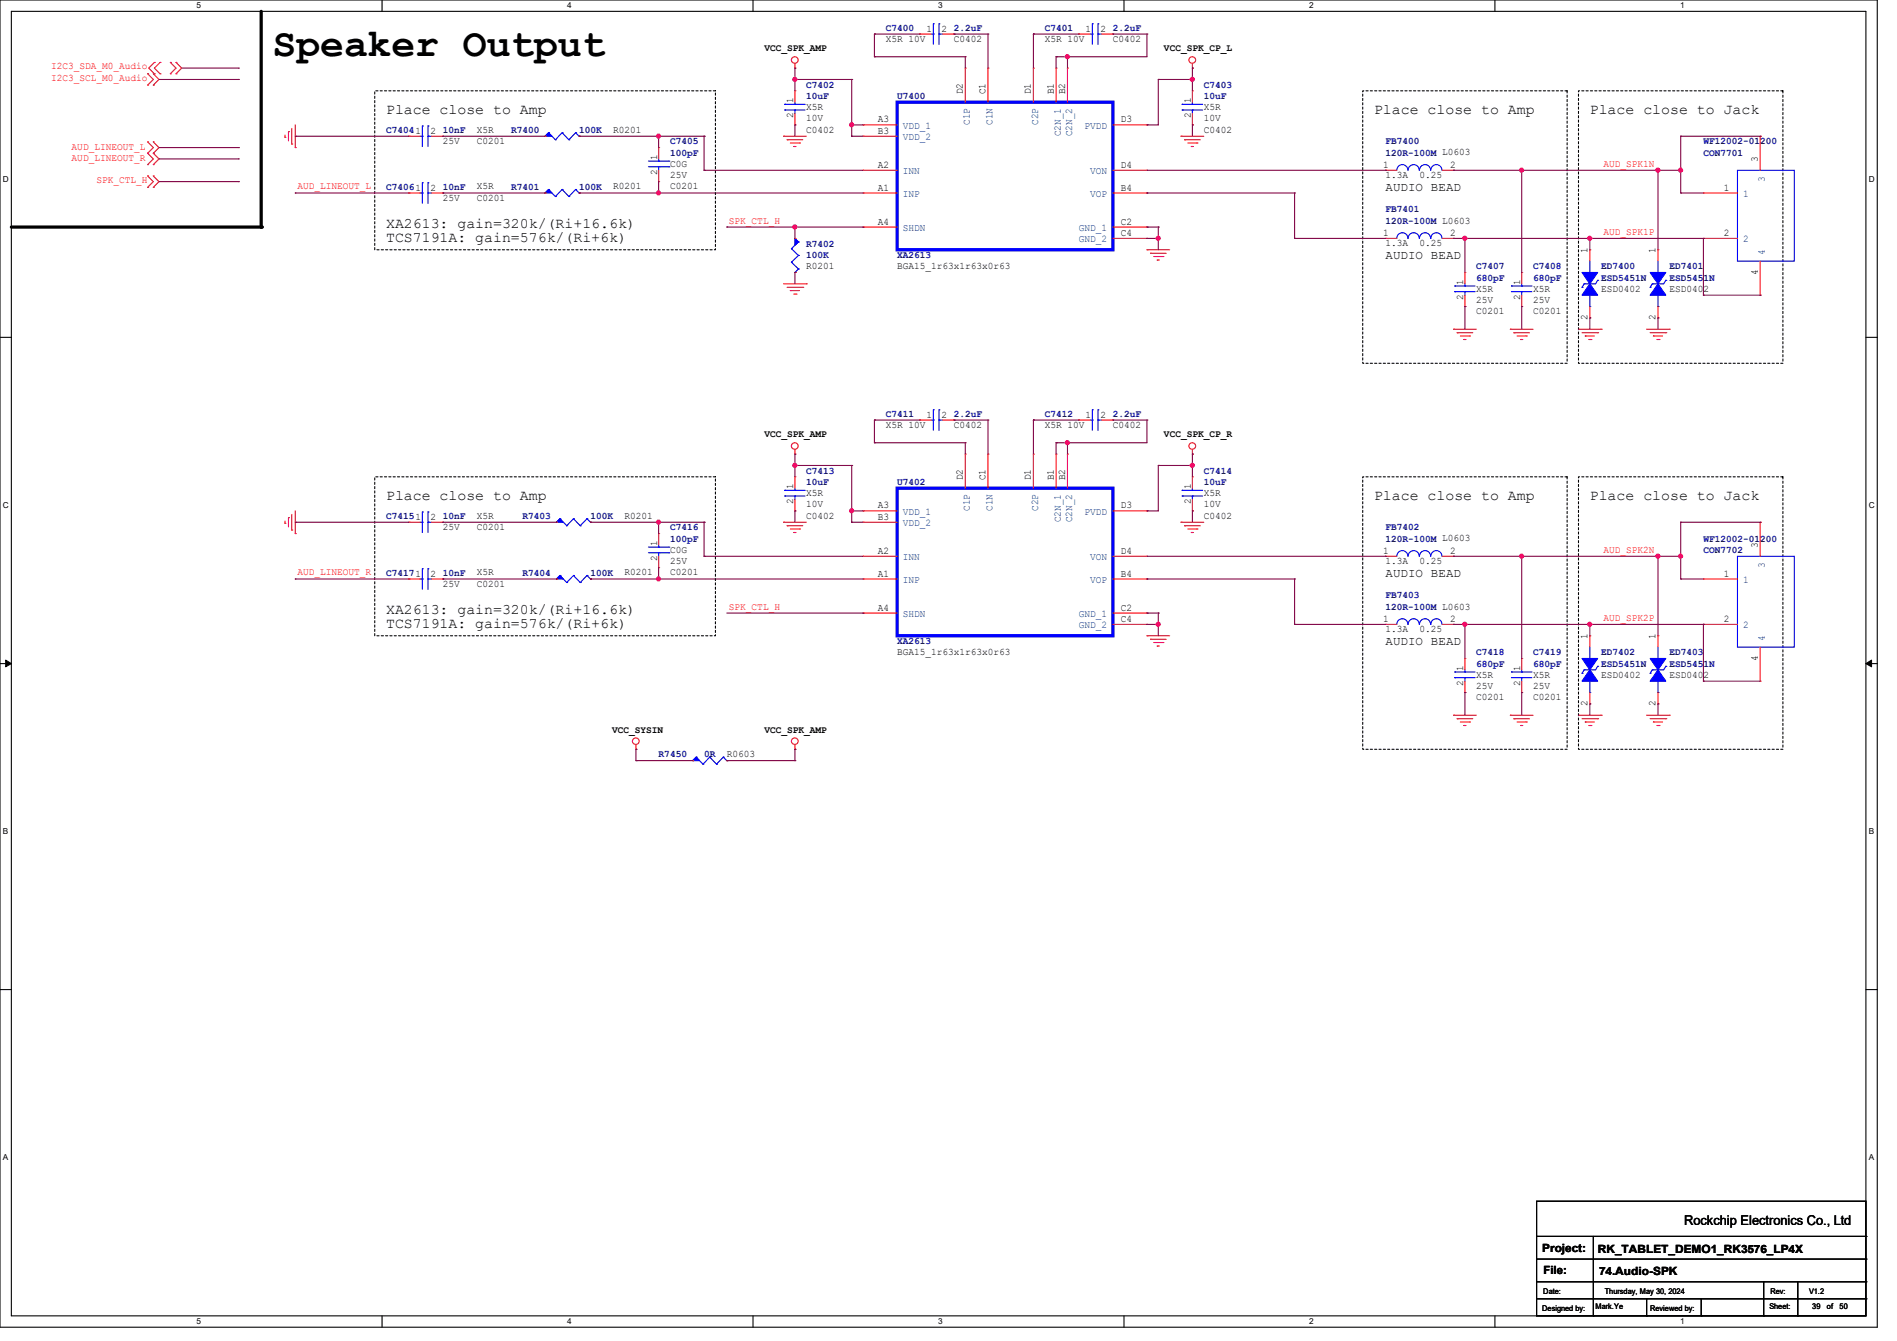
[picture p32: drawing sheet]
<svg xmlns="http://www.w3.org/2000/svg" width="297mm" height="210mm" viewBox="0 0 297 210" stroke-linecap="round" stroke-linejoin="round" font-family="sans-serif">
<defs><g id="words">
<text font-size="6.2" x="42.7" y="8.8">Speaker Output</text>
<g font-size="2.3">
<text x="60.5" y="17.9">Place close to Amp</text>
<text x="215.1" y="17.9">Place close to Amp</text>
<text x="248.9" y="17.9">Place close to Jack</text>
<text x="60.5" y="35.6">XA2613: gain=320k/(Ri+16.6k)</text>
<text x="60.5" y="37.9">TCS7191A: gain=576k/(Ri+6k)</text>
<text x="60.5" y="78.3">Place close to Amp</text>
<text x="215.1" y="78.3">Place close to Amp</text>
<text x="248.9" y="78.3">Place close to Jack</text>
<text x="60.5" y="96.1">XA2613: gain=320k/(Ri+16.6k)</text>
<text x="60.5" y="98.4">TCS7191A: gain=576k/(Ri+6k)</text>
</g>
<text font-size="2.1" x="263.7" y="191.9">Rockchip Electronics Co., Ltd</text>
<g font-size="1.9">
<text x="216.9" y="30">AUDIO BEAD</text>
<text x="216.9" y="40.6">AUDIO BEAD</text>
<text x="216.9" y="90.4">AUDIO BEAD</text>
<text x="216.9" y="101.1">AUDIO BEAD</text>
</g>
<g font-size="1.8">
<text x="241.5" y="196">Project:</text>
<text x="250.2" y="196.2">RK_TABLET_DEMO1_RK3576_LP4X</text>
<text x="241.6" y="199.6">File:</text>
<text x="250.4" y="199.7">74.Audio-SPK</text>
</g>
<g font-size="1.6" fill="#000080">
<text x="138.7" y="4.8">C7400</text>
<text x="149.3" y="4.8">2.2uF</text>
<text x="163.6" y="4.8">C7401</text>
<text x="174.2" y="4.8">2.2uF</text>
<text x="126.2" y="13.7">C7402</text>
<text x="126.2" y="15.5">10uF</text>
<text x="140.5" y="15.5">U7400</text>
<text x="188.5" y="13.7">C7403</text>
<text x="188.5" y="15.5">10uF</text>
<text x="60.5" y="20.8">C74041</text>
<text x="69.3" y="20.8">10nF</text>
<text x="80" y="20.8">R7400</text>
<text x="90.7" y="20.8">100K</text>
<text x="104.9" y="22.6">C7405</text>
<text x="216.9" y="22.6">FB7400</text>
<text x="266.7" y="22.6">WF12002-01200</text>
<text x="60.5" y="29.7">C74061</text>
<text x="69.3" y="29.7">10nF</text>
<text x="80" y="29.7">R7401</text>
<text x="90.7" y="29.7">100K</text>
<text x="104.9" y="24.4">100pF</text>
<text x="216.9" y="24.4">120R-100M L0603</text>
<text x="266.7" y="24.4">CON7701</text>
<text x="216.9" y="33.3">FB7401</text>
<text x="216.9" y="35.1">120R-100M L0603</text>
<text x="126.2" y="38.6">R7402</text>
<text x="126.2" y="40.4">100K</text>
<text x="140.5" y="40.4">XA2613</text>
<text x="231.1" y="42.2">C7407</text>
<text x="231.1" y="43.9">680pF</text>
<text x="240" y="42.2">C7408</text>
<text x="240" y="43.9">680pF</text>
<text x="250.7" y="42.2">ED7400</text>
<text x="250.7" y="43.9">ESD5451N</text>
<text x="261.4" y="42.2">ED7401</text>
<text x="261.4" y="43.9">ESD5451N</text>
<text x="138.7" y="65.3">C7411</text>
<text x="149.3" y="65.3">2.2uF</text>
<text x="163.6" y="65.3">C7412</text>
<text x="174.2" y="65.3">2.2uF</text>
<text x="126.2" y="74.2">C7413</text>
<text x="126.2" y="75.9">10uF</text>
<text x="140.5" y="75.9">U7402</text>
<text x="188.5" y="74.2">C7414</text>
<text x="188.5" y="75.9">10uF</text>
<text x="60.5" y="81.3">C74151</text>
<text x="69.3" y="81.3">10nF</text>
<text x="81.8" y="81.3">R7403</text>
<text x="92.5" y="81.3">100K</text>
<text x="104.9" y="83.1">C7416</text>
<text x="216.9" y="83.1">FB7402</text>
<text x="104.9" y="84.8">100pF</text>
<text x="216.9" y="84.8">120R-100M L0603</text>
<text x="266.7" y="86.6">CON7702</text>
<text x="266.7" y="84.8">WF12002-01200</text>
<text x="60.5" y="90.2">C74171</text>
<text x="69.3" y="90.2">10nF</text>
<text x="81.8" y="90.2">R7404</text>
<text x="92.5" y="90.2">100K</text>
<text x="216.9" y="93.7">FB7403</text>
<text x="216.9" y="95.5">120R-100M L0603</text>
<text x="140.5" y="100.8">XA2613</text>
<text x="231.1" y="102.6">C7418</text>
<text x="231.1" y="104.4">680pF</text>
<text x="240" y="102.6">C7419</text>
<text x="240" y="104.4">680pF</text>
<text x="250.7" y="102.6">ED7402</text>
<text x="250.7" y="104.4">ESD5451N</text>
<text x="261.4" y="102.6">ED7403</text>
<text x="261.4" y="104.4">ESD5451N</text>
<text x="103.1" y="118.6">R7450</text>
<text x="110.2" y="118.6">0R</text>
</g>
<g font-size="1.6">
<text x="145.1" y="5">1</text>
<text x="147.4" y="5">2</text>
<text x="170" y="5">1</text>
<text x="172.3" y="5">2</text>
<text x="119.7" y="8">VCC_SPK_AMP</text>
<text x="138.7" y="6.6">X5R 10V</text>
<text x="149.4" y="6.6">C0402</text>
<text x="163.6" y="6.6">X5R 10V</text>
<text x="174.2" y="6.6">C0402</text>
<text x="182.2" y="8">VCC_SPK_CP_L</text>
<text x="124.2" y="16.2" transform="rotate(-90 124.2 16.2)">1</text>
<text x="126.2" y="17.2">X5R</text>
<text x="150.8" y="14.8" transform="rotate(-90 150.8 14.8)">D2</text>
<text x="154.3" y="14.8" transform="rotate(-90 154.3 14.8)">C1</text>
<text x="161.4" y="14.8" transform="rotate(-90 161.4 14.8)">D1</text>
<text x="165" y="14.8" transform="rotate(-90 165 14.8)">B1</text>
<text x="166.8" y="14.8" transform="rotate(-90 166.8 14.8)">B2</text>
<text x="186.4" y="16.2" transform="rotate(-90 186.4 16.2)">1</text>
<text x="188.5" y="17.2">X5R</text>
<text x="67.4" y="21">2</text>
<text x="69.3" y="22.6">25V</text>
<text x="74.7" y="22.6">C0201</text>
<text x="74.7" y="20.8">X5R</text>
<text x="96" y="20.8">R0201</text>
<text x="124.2" y="18.5" transform="rotate(-90 124.2 18.5)">2</text>
<text x="126.2" y="20.8">C0402</text>
<text x="126.2" y="19">10V</text>
<text x="137.5" y="19.2">A3</text>
<text x="137.5" y="21">B3</text>
<text x="175.5" y="19.2">D3</text>
<text x="186.4" y="18.5" transform="rotate(-90 186.4 18.5)">2</text>
<text x="188.5" y="20.8">C0402</text>
<text x="188.5" y="19">10V</text>
<text x="67.4" y="29.8">2</text>
<text x="74.7" y="29.7">X5R</text>
<text x="96" y="29.7">R0201</text>
<text x="102.9" y="27.4" transform="rotate(-90 102.9 27.4)">2</text>
<text x="102.9" y="25.1" transform="rotate(-90 102.9 25.1)">1</text>
<text x="104.9" y="29.7">C0201</text>
<text x="104.9" y="26.1">C0G</text>
<text x="104.9" y="27.9">25V</text>
<text x="137.5" y="29.8">A1</text>
<text x="137.5" y="26.3">A2</text>
<text x="175.5" y="29.8">B4</text>
<text x="175.5" y="26.3">D4</text>
<text x="216.6" y="26.3">1</text>
<text x="216.9" y="27.9">1.3A</text>
<text x="222.2" y="27.9">0.25</text>
<text x="227" y="26.3">2</text>
<text x="269.9" y="29.8">1</text>
<text x="275.2" y="25.4" transform="rotate(-90 275.2 25.4)">3</text>
<text x="69.3" y="31.5">25V</text>
<text x="74.7" y="31.5">C0201</text>
<text x="137.5" y="35.2">A4</text>
<text x="175.5" y="35.2">C2</text>
<text x="175.5" y="37">C4</text>
<text x="216.6" y="37">1</text>
<text x="216.9" y="38.6">1.3A</text>
<text x="222.2" y="38.6">0.25</text>
<text x="227" y="37">2</text>
<text x="248.5" y="39.7" transform="rotate(-90 248.5 39.7)">1</text>
<text x="259.2" y="39.7" transform="rotate(-90 259.2 39.7)">1</text>
<text x="269.9" y="37">2</text>
<text x="126.2" y="42.1">R0201</text>
<text x="140.5" y="42.1">BGA15_1r63x1r63x0r63</text>
<text x="229.1" y="46.9" transform="rotate(-90 229.1 46.9)">2</text>
<text x="229.1" y="44.6" transform="rotate(-90 229.1 44.6)">1</text>
<text x="231.1" y="45.7">X5R</text>
<text x="231.1" y="47.5">25V</text>
<text x="238" y="46.9" transform="rotate(-90 238 46.9)">2</text>
<text x="238" y="44.6" transform="rotate(-90 238 44.6)">1</text>
<text x="240" y="45.7">X5R</text>
<text x="240" y="47.5">25V</text>
<text x="250.7" y="45.7">ESD0402</text>
<text x="261.4" y="45.7">ESD0402</text>
<text x="275.2" y="43" transform="rotate(-90 275.2 43)">4</text>
<text x="231.1" y="49.2">C0201</text>
<text x="240" y="49.2">C0201</text>
<text x="248.5" y="50.1" transform="rotate(-90 248.5 50.1)">2</text>
<text x="259.2" y="50.1" transform="rotate(-90 259.2 50.1)">2</text>
<text x="145.1" y="65.4">1</text>
<text x="147.4" y="65.4">2</text>
<text x="170" y="65.4">1</text>
<text x="172.3" y="65.4">2</text>
<text x="119.7" y="68.5">VCC_SPK_AMP</text>
<text x="138.7" y="67">X5R 10V</text>
<text x="149.4" y="67">C0402</text>
<text x="163.6" y="67">X5R 10V</text>
<text x="174.2" y="67">C0402</text>
<text x="182.2" y="68.5">VCC_SPK_CP_R</text>
<text x="124.2" y="76.6" transform="rotate(-90 124.2 76.6)">1</text>
<text x="126.2" y="77.7">X5R</text>
<text x="150.8" y="75.2" transform="rotate(-90 150.8 75.2)">D2</text>
<text x="154.3" y="75.2" transform="rotate(-90 154.3 75.2)">C1</text>
<text x="161.4" y="75.2" transform="rotate(-90 161.4 75.2)">D1</text>
<text x="165" y="75.2" transform="rotate(-90 165 75.2)">B1</text>
<text x="166.8" y="75.2" transform="rotate(-90 166.8 75.2)">B2</text>
<text x="186.4" y="76.6" transform="rotate(-90 186.4 76.6)">1</text>
<text x="188.5" y="77.7">X5R</text>
<text x="67.4" y="81.4">2</text>
<text x="69.3" y="83">25V</text>
<text x="74.7" y="83">C0201</text>
<text x="74.7" y="81.2">X5R</text>
<text x="97.8" y="81.2">R0201</text>
<text x="124.2" y="79" transform="rotate(-90 124.2 79)">2</text>
<text x="126.2" y="81.2">C0402</text>
<text x="126.2" y="79.5">10V</text>
<text x="137.5" y="79.6">A3</text>
<text x="137.5" y="81.4">B3</text>
<text x="175.5" y="79.6">D3</text>
<text x="186.4" y="79" transform="rotate(-90 186.4 79)">2</text>
<text x="188.5" y="81.2">C0402</text>
<text x="188.5" y="79.5">10V</text>
<text x="102.9" y="87.8" transform="rotate(-90 102.9 87.8)">2</text>
<text x="102.9" y="85.5" transform="rotate(-90 102.9 85.5)">1</text>
<text x="104.9" y="86.6">C0G</text>
<text x="104.9" y="88.3">25V</text>
<text x="137.5" y="86.7">A2</text>
<text x="175.5" y="86.7">D4</text>
<text x="216.6" y="86.7">1</text>
<text x="216.9" y="88.3">1.3A</text>
<text x="222.2" y="88.3">0.25</text>
<text x="227" y="86.7">2</text>
<text x="275.2" y="85.9" transform="rotate(-90 275.2 85.9)">3</text>
<text x="67.4" y="90.3">2</text>
<text x="69.3" y="91.9">25V</text>
<text x="74.7" y="91.9">C0201</text>
<text x="74.7" y="90.1">X5R</text>
<text x="97.8" y="90.1">R0201</text>
<text x="104.9" y="90.1">C0201</text>
<text x="137.5" y="90.3">A1</text>
<text x="137.5" y="95.6">A4</text>
<text x="175.5" y="90.3">B4</text>
<text x="175.5" y="95.6">C2</text>
<text x="269.9" y="90.3">1</text>
<text x="175.5" y="97.4">C4</text>
<text x="216.6" y="97.4">1</text>
<text x="216.9" y="99">1.3A</text>
<text x="222.2" y="99">0.25</text>
<text x="227" y="97.4">2</text>
<text x="248.5" y="100.1" transform="rotate(-90 248.5 100.1)">1</text>
<text x="259.2" y="100.1" transform="rotate(-90 259.2 100.1)">1</text>
<text x="269.9" y="97.4">2</text>
<text x="140.5" y="102.6">BGA15_1r63x1r63x0r63</text>
<text x="229.1" y="107.4" transform="rotate(-90 229.1 107.4)">2</text>
<text x="229.1" y="105.1" transform="rotate(-90 229.1 105.1)">1</text>
<text x="231.1" y="106.1">X5R</text>
<text x="231.1" y="107.9">25V</text>
<text x="238" y="107.4" transform="rotate(-90 238 107.4)">2</text>
<text x="238" y="105.1" transform="rotate(-90 238 105.1)">1</text>
<text x="240" y="106.1">X5R</text>
<text x="240" y="107.9">25V</text>
<text x="250.7" y="106.1">ESD0402</text>
<text x="261.4" y="106.1">ESD0402</text>
<text x="275.2" y="103.5" transform="rotate(-90 275.2 103.5)">4</text>
<text x="231.1" y="109.7">C0201</text>
<text x="240" y="109.7">C0201</text>
<text x="248.5" y="110.6" transform="rotate(-90 248.5 110.6)">2</text>
<text x="259.2" y="110.6" transform="rotate(-90 259.2 110.6)">2</text>
<text x="95.8" y="114.7">VCC_SYSIN</text>
<text x="113.8" y="118.6">R0603</text>
<text x="119.7" y="114.7">VCC_SPK_AMP</text>
</g>
<g font-size="1.6" fill="#f00">
<text x="8" y="10.8">I2C3_SDA_M0_Audio</text>
<text x="8" y="12.6">I2C3_SCL_M0_Audio</text>
<text x="11.2" y="23.5">AUD_LINEOUT_L</text>
<text x="11.2" y="25.2">AUD_LINEOUT_R</text>
<text x="15.1" y="28.6">SPK_CTL_H</text>
<text x="46.6" y="29.7">AUD_LINEOUT_L</text>
<text x="251" y="26.1">AUD_SPK1N</text>
<text x="114.1" y="35">SPK_CTL_H</text>
<text x="251" y="36.8">AUD_SPK1P</text>
<text x="251" y="86.6">AUD_SPK2N</text>
<text x="46.6" y="90.1">AUD_LINEOUT_R</text>
<text x="114.1" y="95.5">SPK_CTL_H</text>
<text x="251" y="97.2">AUD_SPK2P</text>
</g>
<g font-size="1.6" fill="#004080">
<text x="141.4" y="20.2">VDD_1</text>
<text x="141.4" y="22">VDD_2</text>
<text x="151.9" y="19.6" transform="rotate(-90 151.9 19.6)">C1P</text>
<text x="155.4" y="19.6" transform="rotate(-90 155.4 19.6)">C1N</text>
<text x="162.5" y="19.6" transform="rotate(-90 162.5 19.6)">C2P</text>
<text x="166.1" y="21.3" transform="rotate(-90 166.1 21.3)">C2N_1</text>
<text x="167.9" y="21.3" transform="rotate(-90 167.9 21.3)">C2N_2</text>
<text x="169.8" y="20.2">PVDD</text>
<text x="141.4" y="27.3">INN</text>
<text x="170.7" y="27.3">VON</text>
<text x="276.3" y="28.4" transform="rotate(-90 276.3 28.4)">3</text>
<text x="141.4" y="30.9">INP</text>
<text x="170.7" y="30.9">VOP</text>
<text x="272.9" y="30.9">1</text>
<text x="141.4" y="36.2">SHDN</text>
<text x="168.9" y="36.2">GND_1</text>
<text x="168.9" y="38">GND_2</text>
<text x="272.9" y="38">2</text>
<text x="276.3" y="40" transform="rotate(-90 276.3 40)">4</text>
<text x="141.4" y="80.6">VDD_1</text>
<text x="141.4" y="82.4">VDD_2</text>
<text x="151.9" y="80" transform="rotate(-90 151.9 80)">C1P</text>
<text x="155.4" y="80" transform="rotate(-90 155.4 80)">C1N</text>
<text x="162.5" y="80" transform="rotate(-90 162.5 80)">C2P</text>
<text x="166.1" y="81.8" transform="rotate(-90 166.1 81.8)">C2N_1</text>
<text x="167.9" y="81.8" transform="rotate(-90 167.9 81.8)">C2N_2</text>
<text x="169.8" y="80.6">PVDD</text>
<text x="141.4" y="87.8">INN</text>
<text x="170.7" y="87.8">VON</text>
<text x="276.3" y="88.9" transform="rotate(-90 276.3 88.9)">3</text>
<text x="141.4" y="91.3">INP</text>
<text x="170.7" y="91.3">VOP</text>
<text x="272.9" y="91.3">1</text>
<text x="141.4" y="96.6">SHDN</text>
<text x="168.9" y="96.6">GND_1</text>
<text x="168.9" y="98.4">GND_2</text>
<text x="272.9" y="98.4">2</text>
<text x="276.3" y="100.5" transform="rotate(-90 276.3 100.5)">4</text>
</g>
<g font-size="1.3">
<text x="30.8" y="1.3">5</text>
<text x="88.8" y="1.3">4</text>
<text x="146.9" y="1.3">3</text>
<text x="205" y="1.3">2</text>
<text x="263.1" y="1.3">1</text>
<text x=".5" y="28.4">D</text>
<text x="292.6" y="28.4">D</text>
<text x=".5" y="79.5">C</text>
<text x="292.6" y="79.5">C</text>
<text x=".5" y="130.6">B</text>
<text x="292.6" y="130.6">B</text>
<text x=".5" y="181.7">A</text>
<text x="292.6" y="181.7">A</text>
<text x="30.8" y="207.4">5</text>
<text x="88.8" y="207.4">4</text>
<text x="146.9" y="207.4">3</text>
<text x="205" y="207.4">2</text>
<text x="263.1" y="207.4">1</text>
</g>
<g font-size="1.2">
<text x="241.6" y="202.6">Date:</text>
<text x="251.2" y="202.6">Thursday, May 30, 2024</text>
<text x="277.2" y="202.6">Rev:</text>
<text x="283.2" y="202.6">V1.2</text>
<text x="241.5" y="205.3">Designed by:</text>
<text x="249.8" y="205.1">Mark.Ye</text>
<text x="258.4" y="205.3">Reviewed by:</text>
<text x="277" y="205.1">Sheet:</text>
<text x="283.8" y="205.1">39</text>
<text x="286" y="205.1">of</text>
<text x="288" y="205.1">50</text>
</g>
</g></defs>
<path d="M0 0h293.9v207.9h-293.9zM1.8 1.8h290.3v204.3h-290.3z" fill="none" stroke="#000" stroke-width=".17"/>
<g fill="#fff">
<path d="M30.8 .2h.7v1.4h-.7z"/>
<path d="M30.8 206.2h.7v1.4h-.7z"/>
</g>
<path d="M59.8 0v1.8M59.8 206.1v1.8" fill="none" stroke="#000" stroke-width=".17"/>
<g fill="#fff">
<path d="M88.8 .2h.7v1.4h-.7z"/>
<path d="M88.8 206.2h.7v1.4h-.7z"/>
</g>
<path d="M117.9 0v1.8M117.9 206.1v1.8" fill="none" stroke="#000" stroke-width=".17"/>
<g fill="#fff">
<path d="M146.9 .2h.7v1.4h-.7z"/>
<path d="M146.9 206.2h.7v1.4h-.7z"/>
</g>
<path d="M176 0v1.8M176 206.1v1.8" fill="none" stroke="#000" stroke-width=".17"/>
<g fill="#fff">
<path d="M205 .2h.7v1.4h-.7z"/>
<path d="M205 206.2h.7v1.4h-.7z"/>
</g>
<path d="M234.1 0v1.8M234.1 206.1v1.8" fill="none" stroke="#000" stroke-width=".17"/>
<g fill="#fff">
<path d="M263.1 .2h.6v1.4h-.6z"/>
<path d="M263.1 206.2h.6v1.4h-.6z"/>
<path d="M.5 27.3h.9v1.4h-.9z"/>
<path d="M292.6 27.3h.9v1.4h-.9z"/>
<path d="M.5 78.4h.9v1.4h-.9z"/>
<path d="M292.6 78.4h.9v1.4h-.9z"/>
</g>
<path d="M0 52.8h1.8M292.1 52.8h1.8" fill="none" stroke="#000" stroke-width=".17"/>
<g fill="#fff">
<path d="M.5 129.5h.8v1.4h-.8z"/>
<path d="M292.6 129.5h.8v1.4h-.8z"/>
</g>
<path d="M0 103.9h1.8M292.1 103.9h1.8" fill="none" stroke="#000" stroke-width=".17"/>
<path d="M.9 103.4l.9 .5-.9 .5zM292.1 103.9l.9-.5v1z" fill="#000" stroke="#000" stroke-width=".16"/>
<g fill="#fff">
<path d="M.5 180.5h.8v1.4h-.8z"/>
<path d="M292.6 180.5h.8v1.4h-.8z"/>
</g>
<g fill="none" stroke="#000" stroke-width=".17">
<path d="M0 155h1.8M292.1 155h1.8M240.6 188.1h51.5v18h-51.5zM240.6 193.6h51.5M240.6 197.2h51.5M249.5 193.6v12.5M292.1 193.6h.1M292.1 197.2h.1M240.6 200.7h51.5M240.6 203.4h51.5M249.5 206.1h.1M257.8 206.1h.1"/>
<path d="M257.8 203.4v2.7M266.4 206.1h.1M266.4 203.4v2.7M276.1 206.1h.1M276.1 200.7v5.4M281.5 206.1h.1M281.5 200.7v5.4M292.1 200.7h.1M292.1 203.4h.1"/>
</g>
<path d="M40.9 1.8v33.8h-39.1" fill="none" stroke="#000" stroke-width=".51"/>
<circle cx="40.9" cy="35.6" r=".25" fill="#000"/>
<path d="M58.7 14.2h53.3v24.9h-53.3zM213.4 14.2h32v42.7h-32zM247.1 14.2h32v42.7h-32zM58.7 74.7h53.3v24.9h-53.3zM213.4 74.7h32v42.6h-32zM247.1 74.7h32v42.6h-32z" fill="none" stroke="#000" stroke-width=".17" stroke-dasharray=".3"/>
<g fill="none" stroke="#f00" stroke-width=".17">
<path d="M23.1 11.6h.1M23.1 13.3h.1M23.1 11.6l.9 .8-.9 .9M24 13.3h.1M24 11.6h.1M24 11.6l.9 .8-.9 .9M24.2 11.6h.1M24.2 9.8h.1M24.2 9.8l-.9 .9 .9 .9M25.1 11.6h.1M25.1 9.8h.1M25.1 9.8l-.9 .9 .9 .9"/>
<path d="M26.7 11.6h.1M26.7 9.8h.1M26.7 9.8l.9 .9-.9 .9M27.6 9.8h.1M27.6 11.6h.1M27.6 9.8l.8 .9-.8 .9M46.2 19.6v3.5M124.5 10.7h.1M124.5 14.2h.1M124.5 19.6h.1M124.5 9.9v.8M124.5 14.2v1.8"/>
<path d="M124.5 17.8v1.8M135.1 19.6h.1M135.1 19.6h5.4M144 5.3h.1M144 5.3h1.8M147.6 5.3h1.8M149.4 5.3h.1M151.1 10.7h.1M151.1 10.7v5.3M154.7 10.7h.1M154.7 10.7v5.3M161.8 10.7h.1"/>
<path d="M161.8 10.7v5.3M165.4 10.7h.1M165.4 10.7v5.3M167.1 10.7h.1M167.1 10.7v5.3M168.9 5.3h.1M168.9 5.3h1.8M172.5 5.3h1.7M174.2 5.3h.1M174.2 19.6h5.4M179.6 19.6h.1M186.7 10.7h.1"/>
<path d="M186.7 14.2h.1M186.7 19.6h.1M186.7 9.9v.8M186.7 14.2v1.8M186.7 17.8v1.8M23.1 24h.1M23.1 22.2h.1M23.1 25.8h.1M23.1 29.3h.1M23.1 27.6h.1M23.1 22.2l.9 .9-.9 .9M23.1 24l.9 .9-.9 .9"/>
<path d="M23.1 27.6l.9 .8-.9 .9M24 22.2h.1M24 24h.1M24 25.8h.1M24 27.6h.1M24 29.3h.1M24 22.2l.9 .9-.9 .9M24 24l.9 .9-.9 .9M24 27.6l.9 .8-.9 .9M44.6 21.5h.1M44.6 21.2v.3M45.2 20.6h.1"/>
<path d="M45.2 20.6v1.5M45.7 22.6h.1M45.7 20.1v2.5M46.2 23.1h.1M64 21.3h.1M64 30.2h.1M64 21.3h1.8M64 30.2h1.8M67.6 21.3h1.7M67.6 30.2h1.7M69.3 21.3h.1M69.3 30.2h.1"/>
<path d="M85.3 30.2h.1M85.3 21.3h.1M90.7 30.2h.1M90.7 21.3h.1M103.1 23.1h.1M103.1 28.4h.1M103.1 23.1v1.8M103.1 26.7v1.7M122.7 21.3h.1M122.7 21.3h3.5M123.2 21.9h.1M123.2 21.9h2.5"/>
<path d="M123.7 22.4h1.5M124.3 22.9h.1M124.3 22.9h.3M124.5 37.3h.1M125.2 22.4h.1M135.1 30.2h.1M135.1 26.7h.1M135.1 35.6h.1M135.1 21.3h.1M135.1 21.3h5.4M135.1 30.2h5.4M135.1 26.7h5.4"/>
<path d="M135.1 35.6h5.4M174.2 37.3h5.4M174.2 30.2h5.4M174.2 26.7h5.4M174.2 35.6h5.4M179.6 39.1h.1M179.6 30.2h.1M179.6 26.7h.1M179.6 35.6h.1M179.6 37.3h.1M179.6 39.1h3.5M180.1 39.7h.1"/>
<path d="M180.1 39.7h2.5M184.9 21.3h.1M184.9 21.3h3.6M185.5 21.9h.1M185.5 21.9h2.4M186 22.4h1.4M186.5 22.9h.1M186.5 22.9h.4M187.4 22.4h.1M216.9 37.3h.1M216.9 26.7h.1M216.9 37.3h1.8"/>
<path d="M216.9 26.7h1.8M225.8 37.3h1.8M225.8 26.7h1.8M227.6 37.3h.1M227.6 26.7h.1M248.9 39.1h.1M248.9 39.1v1.8M259.6 39.1h.1M259.6 39.1v1.8M266.7 30.2h.1M266.7 37.3h.1M266.7 37.3h5.3"/>
<path d="M266.7 30.2h5.3M275.6 21.3h.1M275.6 21.3v5.4M122.7 44.4h3.5M123.2 45h2.5M123.7 45.5h.1M123.7 45.5h1.5M124.3 46.1h.3M124.5 42.7h.1M124.6 46.1h.1M125.7 45h.1M126.2 44.4h.1"/>
<path d="M180.6 40.2h1.5M181.2 40.7h.1M181.2 40.7h.3M182.1 40.2h.1M227.6 51.6h.1M227.6 51.6h3.5M228.1 52.1h.1M228.1 52.1h2.5M228.6 52.6h1.5M229.2 53.2h.1M229.2 53.2h.3M229.4 42.7h.1"/>
<path d="M229.4 48h.1M229.4 42.7v1.7M229.4 46.2v1.8M230.1 52.6h.1M236.5 51.6h.1M236.5 51.6h3.5M237 52.1h.1M237 52.1h2.5M237.5 52.6h1.5M238.1 53.2h.1M238.1 53.2h.3M238.3 42.7h.1"/>
<path d="M238.3 48h.1M238.3 42.7v1.7M238.3 46.2v1.8M239 52.6h.1M247.1 51.6h3.6M247.7 52.1h2.4M248.2 52.6h.1M248.2 52.6h1.4M248.8 53.2h.3M248.9 49.8h.1M248.9 48v1.8M249.1 53.2h.1"/>
<path d="M250.1 52.1h.1M250.7 51.6h.1M257.8 51.6h3.6M258.4 52.1h2.4M258.9 52.6h.1M258.9 52.6h1.4M259.4 53.2h.4M259.6 49.8h.1M259.6 48v1.8M259.8 53.2h.1M260.8 52.1h.1M261.4 51.6h.1"/>
<path d="M275.6 46.2h.1M275.6 40.9v5.3M124.5 71.1h.1M124.5 74.7h.1M124.5 70.4v.7M124.5 74.7v1.8M124.5 78.2v1.8M144 65.8h.1M144 65.8h1.8M147.6 65.8h1.8M149.4 65.8h.1M151.1 71.1h.1"/>
<path d="M151.1 71.1v5.4M154.7 71.1h.1M154.7 71.1v5.4M161.8 71.1h.1M161.8 71.1v5.4M165.4 71.1h.1M165.4 71.1v5.4M167.1 71.1h.1M167.1 71.1v5.4M168.9 65.8h.1M168.9 65.8h1.8M172.5 65.8h1.7"/>
<path d="M174.2 65.8h.1M186.7 71.1h.1M186.7 74.7h.1M186.7 70.4v.7M186.7 74.7v1.8M186.7 78.2v1.8M44.6 82h.1M44.6 81.6v.4M45.2 81.1h.1M45.2 81.1v1.4M45.7 83h.1M45.7 80.6v2.4"/>
<path d="M46.2 83.6h.1M46.2 80v3.6M64 81.8h.1M64 90.7h.1M64 81.8h1.8M64 90.7h1.8M67.6 81.8h1.7M67.6 90.7h1.7M69.3 81.8h.1M69.3 90.7h.1M87.1 81.8h.1M87.1 90.7h.1"/>
<path d="M92.5 81.8h.1M92.5 90.7h.1M103.1 83.6h.1M103.1 88.9h.1M103.1 83.6v1.7M103.1 87.1v1.8M122.7 81.8h.1M122.7 81.8h3.5M123.2 82.3h.1M123.2 82.3h2.5M123.7 82.8h1.5M124.3 83.4h.1"/>
<path d="M124.3 83.4h.3M124.5 80h.1M125.2 82.8h.1M135.1 90.7h.1M135.1 87.1h.1M135.1 80h.1M135.1 96h.1M135.1 81.8h.1M135.1 81.8h5.4M135.1 90.7h5.4M135.1 87.1h5.4M135.1 80h5.4"/>
<path d="M135.1 96h5.4M174.2 90.7h5.4M174.2 87.1h5.4M174.2 80h5.4M174.2 96h5.4M174.2 97.8h5.4M179.6 99.6h.1M179.6 90.7h.1M179.6 80h.1M179.6 87.1h.1M179.6 96h.1M179.6 97.8h.1"/>
<path d="M179.6 99.6h3.5M184.9 81.8h.1M184.9 81.8h3.6M185.5 82.3h.1M185.5 82.3h2.4M186 82.8h1.4M186.5 83.4h.1M186.5 83.4h.4M186.7 80h.1M187.4 82.8h.1M216.9 87.1h.1M216.9 97.8h.1"/>
<path d="M216.9 87.1h1.8M216.9 97.8h1.8M225.8 87.1h1.8M225.8 97.8h1.8M227.6 87.1h.1M227.6 97.8h.1M248.9 99.6h.1M248.9 99.6v1.7M259.6 99.6h.1M259.6 99.6v1.7M266.7 90.7h.1M266.7 97.8h.1"/>
<path d="M266.7 90.7h5.3M266.7 97.8h5.3M275.6 81.8h.1M275.6 81.8v5.3M99.6 117.3h.1M99.6 116.6v.7M108.5 119.1h.1M113.8 119.1h.1M124.5 117.3h.1M124.5 116.6v.7M180.1 100.1h.1M180.1 100.1h2.5"/>
<path d="M180.6 100.6h1.5M181.2 101.2h.1M181.2 101.2h.3M182.1 100.6h.1M227.6 112h.1M227.6 112h3.5M228.1 112.6h.1M228.1 112.6h2.5M228.6 113.1h1.5M229.2 113.6h.1M229.2 113.6h.3M229.4 103.1h.1"/>
<path d="M229.4 108.5h.1M229.4 103.1v1.8M229.4 106.7v1.8M230.1 113.1h.1M236.5 112h.1M236.5 112h3.5M237 112.6h.1M237 112.6h2.5M237.5 113.1h1.5M238.1 113.6h.1M238.1 113.6h.3M238.3 103.1h.1"/>
<path d="M238.3 108.5h.1M238.3 103.1v1.8M238.3 106.7v1.8M239 113.1h.1M247.1 112h3.6M247.7 112.6h2.4M248.2 113.1h.1M248.2 113.1h1.4M248.8 113.6h.3M248.9 110.2h.1M248.9 108.5v1.7M249.1 113.6h.1"/>
<path d="M250.1 112.6h.1M250.7 112h.1M257.8 112h3.6M258.4 112.6h2.4M258.9 113.1h.1M258.9 113.1h1.4M259.4 113.6h.4M259.6 110.2h.1M259.6 108.5v1.7M259.8 113.6h.1M260.8 112.6h.1M261.4 112h.1"/>
<path d="M275.6 106.7h.1M275.6 101.3v5.4"/>
<circle cx="124.4" cy="9.4" r=".52"/>
<circle cx="186.7" cy="9.4" r=".52"/>
<circle cx="124.4" cy="69.9" r=".52"/>
<circle cx="186.7" cy="69.8" r=".52"/>
<circle cx="99.6" cy="116.1" r=".52"/>
<circle cx="124.4" cy="116.1" r=".52"/>
</g>
<g fill="none" stroke="#00f" stroke-width=".17">
<path d="M66.1 19.7h.1M66.1 19.7v3.2M67 19.7h.1M67 19.7v3.2M122.9 17.2h.1M122.9 16.3h.1M122.9 17.2h3.2M122.9 16.3h3.2M124.5 16.3h.1M124.5 17.2h.1M124.5 16v.3M124.5 17.2v.6"/>
<path d="M145.8 5.3h.3M146.1 5.3h.1M146.1 3.7h.1M146.1 3.7v3.2M147 3.7h.1M147 5.3h.1M147 5.3h.6M147 3.7v3.2M170.7 5.3h.3M171 5.3h.1M171 3.7h.1M171 3.7v3.2"/>
<path d="M171.9 3.7h.1M171.9 5.3h.1M171.9 5.3h.6M171.9 3.7v3.2M185.1 17.2h.1M185.1 16.3h.1M185.1 17.2h3.2M185.1 16.3h3.2M186.7 16.3h.1M186.7 17.2h.1M186.7 16v.3M186.7 17.2v.6"/>
<path d="M65.8 21.3h.3M65.8 30.2h.3M66.1 21.3h.1M66.1 30.2h.1M66.1 28.6h.1M66.1 28.6v3.2M67 21.3h.1M67 28.6h.1M67 30.2h.1M67 21.3h.6M67 28.6v3.2M67 30.2h.6"/>
<path d="M85.9 29.7h.1M85.9 20.8h.1M85.9 29.7l-.6 .5M85.9 29.7l1.1 1.1M85.9 20.8l-.6 .5M85.9 20.8l1.1 1.1M87 30.8h.1M87 21.9h.1M88 29.7h.1M88 20.8h.1M88 29.7l-1 1.1M88 29.7l1.1 1.1"/>
<path d="M88 20.8l-1 1.1M88 20.8l1.1 1.1M89.1 30.8h.1M89.1 21.9h.1M90.1 29.7h.1M90.1 20.8h.1M90.1 29.7l-1 1.1M90.1 29.7l.6 .5M90.1 20.8l-1 1.1M90.1 20.8l.6 .5M90.7 30.2h.1M90.7 21.3h.1"/>
<path d="M101.5 26.1h3.2M101.5 25.2h3.2M103.1 25.2h.1M103.1 26.1h.1M103.1 24.9v.3M103.1 26.1v.6M104.7 26.1h.1M104.7 25.2h.1M123.9 38.9h.1M123.9 38.9l1.1 1.1M124.5 37.3l.5 .6M125 37.9h.1"/>
<path d="M125 37.9l-1.1 1M220.4 37.3a.87 .87 0 0 0-.8-.9 .87 .87 0 0 0-.9 .9M220.4 26.7a.87 .87 0 0 0-.8-.9 .87 .87 0 0 0-.9 .9M222.2 37.3a.87 .87 0 0 0-.9-.9 .87 .87 0 0 0-.8 .9M222.2 26.7a.87 .87 0 0 0-.9-.9 .87 .87 0 0 0-.8 .9M224 37.3a.87 .87 0 0 0-.9-.9 .87 .87 0 0 0-.8 .9M224 26.7a.87 .87 0 0 0-.9-.9 .87 .87 0 0 0-.8 .9M225.8 37.3a.87 .87 0 0 0-.9-.9 .87 .87 0 0 0-.9 .9M225.8 26.7a.87 .87 0 0 0-.9-.9 .87 .87 0 0 0-.9 .9M272 26.7h8.9v14.2h-8.9zM123.9 41.1h.1M123.9 41.1l1.1 1"/>
<path d="M124.5 42.7h.1M125 40h.1M125 42.1h.1M125 40l-1.1 1.1M125 42.1l-.5 .6M227.8 45.7h.1M227.8 44.8h.1M227.8 45.7h3.2M227.8 44.8h3.2M229.4 44.8h.1M229.4 45.7h.1M229.4 44.4v.4"/>
<path d="M229.4 45.7v.5M236.6 45.7h.1M236.6 44.8h.1M236.6 45.7h3.3M236.6 44.8h3.3M238.3 44.8h.1M238.3 45.7h.1M238.3 44.4v.4M238.3 45.7v.5M247.7 45h.1M248 44.4h.1M248 44.4l-.3 .6"/>
<path d="M248.9 42.7h.1M248.9 48h.1M248.9 40.9v1.8M248.9 46.2v1.8M250.1 43.9h.1M250.1 43.9l-.3 .5h-1.8M258.4 45h.1M258.7 44.4h.1M258.7 44.4l-.3 .6M259.6 42.7h.1M259.6 48h.1M259.6 40.9v1.8"/>
<path d="M259.6 46.2v1.8M260.8 43.9h.1M260.8 43.9l-.3 .5h-1.8M122.9 77.7h.1M122.9 76.8h.1M122.9 77.7h3.2M122.9 76.8h3.2M124.5 76.8h.1M124.5 77.7h.1M124.5 76.5v.3M124.5 77.7v.5M145.8 65.8h.3"/>
<path d="M146.1 65.8h.1M146.1 64.2h.1M146.1 64.2v3.2M147 64.2h.1M147 65.8h.1M147 64.2v3.2M147 65.8h.6M170.7 65.8h.3M171 65.8h.1M171 64.2h.1M171 64.2v3.2M171.9 64.2h.1"/>
<path d="M171.9 65.8h.1M171.9 64.2v3.2M171.9 65.8h.6M185.1 77.7h.1M185.1 76.8h.1M185.1 77.7h3.2M185.1 76.8h3.2M186.7 76.8h.1M186.7 77.7h.1M186.7 76.5v.3M186.7 77.7v.5M65.8 81.8h.3"/>
<path d="M65.8 90.7h.3M66.1 81.8h.1M66.1 80.2h.1M66.1 90.7h.1M66.1 89.1h.1M66.1 80.2v3.2M66.1 89.1v3.2M67 80.2h.1M67 81.8h.1M67 89.1h.1M67 90.7h.1M67 80.2v3.2"/>
<path d="M67 89.1v3.2M67 81.8h.6M67 90.7h.6M87.7 81.2h.1M87.7 90.1h.1M87.7 81.2l-.6 .6M87.7 81.2l1 1.1M87.7 90.1l-.6 .6M87.7 90.1l1 1.1M88.7 82.3h.1M88.7 91.2h.1M89.8 81.2h.1"/>
<path d="M89.8 90.1h.1M89.8 81.2l-1.1 1.1M89.8 81.2l1 1.1M89.8 90.1l-1.1 1.1M89.8 90.1l1 1.1M90.8 82.3h.1M90.8 91.2h.1M91.9 81.2h.1M91.9 90.1h.1M91.9 81.2l-1.1 1.1M91.9 81.2l.6 .6M91.9 90.1l-1.1 1.1"/>
<path d="M91.9 90.1l.6 .6M92.5 81.8h.1M92.5 90.7h.1M101.5 86.6h3.2M101.5 85.7h3.2M103.1 85.7h.1M103.1 86.6h.1M103.1 85.3v.4M103.1 86.6v.5M104.7 86.6h.1M104.7 85.7h.1M218.7 97.8a.87 .87 0 0 1 .9-.9 .87 .87 0 0 1 .8 .9"/>
<path d="M220.4 87.1a.87 .87 0 0 0-.8-.9 .87 .87 0 0 0-.9 .9M220.5 97.8a.87 .87 0 0 1 .8-.9 .87 .87 0 0 1 .9 .9M222.2 87.1a.87 .87 0 0 0-.9-.9 .87 .87 0 0 0-.8 .9M222.3 97.8a.87 .87 0 0 1 .8-.9 .87 .87 0 0 1 .9 .9M224 87.1a.87 .87 0 0 0-.9-.9 .87 .87 0 0 0-.8 .9M224 97.8a.87 .87 0 0 1 .9-.9 .87 .87 0 0 1 .9 .9M225.8 87.1a.87 .87 0 0 0-.9-.9 .87 .87 0 0 0-.9 .9M272 87.1h8.9v14.2h-8.9zM109 118.6h.1M109 118.6l-.5 .5M109 118.6l1.1 1.1M110.1 119.7h.1"/>
<path d="M111.1 118.6h.1M111.1 118.6l-1 1.1M111.1 118.6l1.1 1.1M112.2 119.7h.1M113.2 118.6h.1M113.2 118.6l-1 1.1M113.2 118.6l.6 .5M113.8 119.1h.1M227.8 106.1h.1M227.8 105.2h.1M227.8 106.1h3.2M227.8 105.2h3.2"/>
<path d="M229.4 105.2h.1M229.4 106.1h.1M229.4 104.9v.3M229.4 106.1v.6M236.6 106.1h.1M236.6 105.2h.1M236.6 106.1h3.3M236.6 105.2h3.3M238.3 105.2h.1M238.3 106.1h.1M238.3 104.9v.3M238.3 106.1v.6"/>
<path d="M247.7 105.5h.1M248 104.9h.1M248 104.9l-.3 .6M248.9 103.1h.1M248.9 108.5h.1M248.9 101.3v1.8M248.9 106.7v1.8M250.1 104.4h.1M250.1 104.4l-.3 .5h-1.8M258.4 105.5h.1M258.7 104.9h.1M258.7 104.9l-.3 .6"/>
<path d="M259.6 103.1h.1M259.6 108.5h.1M259.6 101.3v1.8M259.6 106.7v1.8M260.8 104.4h.1M260.8 104.4l-.3 .5h-1.8"/>
</g>
<g fill="#00f" stroke="#00f" stroke-width=".17">
<path d="M109 118.6l.5 .5h-1z"/>
<path d="M124.5 37.3l.5 .6-.5 .5z"/>
<path d="M85.3 30.2l.6-.5 .5 .5z"/>
<path d="M85.3 21.3l.6-.5 .5 .5z"/>
<path d="M87.7 81.2l.5 .6h-1.1z"/>
<path d="M87.7 90.1l.5 .6h-1.1z"/>
<path d="M258.4 103.1h2.4l-1.2 1.8z" fill-rule="evenodd"/>
<path d="M259.6 104.9l1.2 1.8h-2.4z" fill-rule="evenodd"/>
<path d="M258.4 42.7h2.4l-1.2 1.7z" fill-rule="evenodd"/>
<path d="M259.6 44.4l1.2 1.8h-2.4z" fill-rule="evenodd"/>
<path d="M247.7 103.1h2.4l-1.2 1.8z" fill-rule="evenodd"/>
<path d="M248.9 104.9l1.2 1.8h-2.4z" fill-rule="evenodd"/>
<path d="M247.7 42.7h2.4l-1.2 1.7z" fill-rule="evenodd"/>
<path d="M248.9 44.4l1.2 1.8h-2.4z" fill-rule="evenodd"/>
</g>
<path d="M140.5 16h33.7v23.1h-33.7zM140.5 76.5h33.7v23.1h-33.7z" fill="none" stroke="#00f" stroke-width=".51"/>
<g fill="none" stroke="#800040" stroke-width=".17">
<path d="M24.9 12.4h12.4M28.4 10.7h8.9M37.3 10.7h.1M37.3 12.4h.1M124.5 10.7h.1M124.5 12.4h.1M124.5 19.6h.1M124.5 12.4h8.8M124.5 10.7v3.5M124.5 19.6v1.7M133.3 12.4h.1M133.3 19.6h.1"/>
<path d="M133.3 12.4v8.9M133.3 19.6h1.8M136.9 5.3h.1M136.9 8.9h.1M136.9 5.3h7.1M136.9 5.3v3.6M136.9 8.9h14.2M149.4 5.3h.1M149.4 5.3h5.3M151.1 8.9h.1M151.1 8.9v1.8M154.7 5.3h.1"/>
<path d="M154.7 5.3v5.4M161.8 5.3h.1M161.8 5.3h7.1M161.8 5.3v5.4M165.4 8.9h.1M165.4 8.9v1.8M167.1 8.9h.1M167.1 8.9v1.8M174.2 5.3h.1M174.2 5.3h5.4M179.6 19.6h.1M179.6 5.3h.1"/>
<path d="M179.6 5.3v3.6h-14.2M181.4 12.4h.1M181.4 12.4h5.3M181.4 12.4v7.2h-1.8M186.7 10.7h.1M186.7 12.4h.1M186.7 19.6h.1M186.7 10.7v3.5M186.7 19.6v1.7M24.9 23.1h12.4M24.9 24.9h12.4M24.9 28.4h12.4"/>
<path d="M37.3 23.1h.1M37.3 24.9h.1M37.3 28.4h.1M46.2 21.3h.1M46.2 30.2h.1M46.2 21.3h17.8M46.2 30.2h17.8M69.3 21.3h.1M69.3 30.2h.1M69.3 21.3h16M69.3 30.2h16M90.7 30.2h.1"/>
<path d="M90.7 21.3h19.5M90.7 30.2h44.4M103.1 21.3h.1M103.1 30.2h.1M103.1 21.3v1.8M103.1 28.4v1.8M110.2 21.3h.1M110.2 26.7h.1M110.2 26.7h24.9M110.2 21.3v5.4M113.8 35.6h.1M113.8 35.6h21.3"/>
<path d="M124.5 35.6h.1M124.5 35.6v1.7M133.3 21.3h.1M133.3 21.3h1.8M135.1 35.6h.1M179.6 30.2h.1M179.6 35.6h.1M179.6 37.3h.1M179.6 30.2h23.1M179.6 26.7h37.3M179.6 35.6h1.8M179.6 37.3h1.8"/>
<path d="M181.4 35.6h.1M181.4 37.3h.1M181.4 35.6v3.5M202.7 30.2h.1M202.7 37.3h.1M202.7 30.2v7.1M202.7 37.3h14.2M216.9 26.7h.1M227.6 26.7h.1M227.6 37.3h.1M227.6 26.7h35.5M227.6 37.3h39.1"/>
<path d="M229.4 37.3h.1M229.4 37.3v5.4M238.3 26.7h.1M238.3 26.7v16M248.9 37.3h.1M248.9 37.3v1.8M259.6 26.7h.1M259.6 26.7v12.4M263.1 26.7h.1M263.1 30.2h.1M263.1 21.3h.1M263.1 21.3h12.5"/>
<path d="M263.1 30.2h3.6M263.1 21.3v8.9M266.7 37.3h.1M266.7 37.3v8.9M275.6 21.3h.1M124.5 42.7h.1M124.5 42.7v1.7M229.4 48h.1M229.4 48v3.6M238.3 48h.1M238.3 48v3.6M248.9 49.8h.1"/>
<path d="M248.9 49.8v1.8M259.6 49.8h.1M259.6 49.8v1.8M266.7 46.2h.1M266.7 46.2h8.9M275.6 46.2h.1M124.5 71.1h.1M124.5 72.9h.1M124.5 71.1v3.6M124.5 72.9h8.8M133.3 72.9h.1M133.3 72.9v8.9"/>
<path d="M136.9 65.8h.1M136.9 69.3h.1M136.9 65.8v3.5M136.9 65.8h7.1M136.9 69.3h14.2M149.4 65.8h.1M149.4 65.8h5.3M151.1 69.3h.1M151.1 69.3v1.8M154.7 65.8h.1M154.7 65.8v5.3M161.8 65.8h.1"/>
<path d="M161.8 65.8v5.3M161.8 65.8h7.1M165.4 69.3h.1M165.4 69.3v1.8M167.1 69.3h.1M167.1 69.3v1.8M174.2 65.8h.1M174.2 65.8h5.4M179.6 65.8h.1M179.6 65.8v3.5h-14.2M181.4 72.9h.1M181.4 72.9v7.1h-1.8"/>
<path d="M181.4 72.9h5.3M186.7 71.1h.1M186.7 72.9h.1M186.7 71.1v3.6M46.2 81.8h.1M46.2 90.7h.1M46.2 81.8h17.8M46.2 90.7h17.8M69.3 81.8h.1M69.3 90.7h.1M69.3 81.8h17.8M69.3 90.7h17.8"/>
<path d="M92.5 90.7h.1M92.5 81.8h17.7M92.5 90.7h42.6M103.1 81.8h.1M103.1 90.7h.1M103.1 81.8v1.8M103.1 88.9v1.8M110.2 81.8h.1M110.2 87.1h.1M110.2 87.1h24.9M110.2 81.8v5.3M113.8 96h21.3"/>
<path d="M124.5 80h.1M124.5 80v1.8M133.3 80h.1M133.3 81.8h.1M133.3 81.8h1.8M133.3 80h1.8M135.1 96h.1M179.6 80h.1M179.6 90.7h.1M179.6 96h.1M179.6 97.8h.1M179.6 90.7h23.1"/>
<path d="M179.6 87.1h37.3M179.6 97.8h1.8M179.6 96h1.8M181.4 96h.1M181.4 97.8h.1M181.4 96v3.6M186.7 80h.1M186.7 80v1.8M202.7 90.7h.1M202.7 97.8h.1M202.7 90.7v7.1M202.7 97.8h14.2"/>
<path d="M216.9 87.1h.1M227.6 87.1h.1M227.6 97.8h.1M227.6 87.1h35.5M227.6 97.8h39.1M229.4 97.8h.1M229.4 97.8v5.3M238.3 87.1h.1M238.3 87.1v16M248.9 97.8h.1M248.9 97.8v1.8M259.6 87.1h.1"/>
<path d="M259.6 87.1v12.5M263.1 87.1h.1M263.1 90.7h.1M263.1 81.8h.1M263.1 81.8h12.5M263.1 90.7h3.6M263.1 81.8v8.9M266.7 97.8h.1M266.7 97.8v8.9M275.6 81.8h.1M99.6 117.3h.1M99.6 119.1h.1"/>
<path d="M99.6 119.1h8.9M99.6 117.3v1.8M113.8 119.1h10.7M124.5 119.1h.1M124.5 117.3h.1M124.5 117.3v1.8M229.4 108.5h.1M229.4 108.5v3.5M238.3 108.5h.1M238.3 108.5v3.5M248.9 110.2h.1M248.9 110.2v1.8"/>
<path d="M259.6 110.2h.1M259.6 110.2v1.8M266.7 106.7h.1M266.7 106.7h8.9"/>
</g>
<g fill="#f0f" stroke="#f0f" stroke-width=".17">
<circle cx="167.1" cy="8.9" r=".32"/>
<circle cx="124.4" cy="12.4" r=".32"/>
<circle cx="133.3" cy="19.5" r=".32"/>
<circle cx="186.7" cy="12.4" r=".32"/>
<circle cx="124.4" cy="35.5" r=".32"/>
<circle cx="181.3" cy="37.3" r=".32"/>
<circle cx="238.2" cy="26.6" r=".32"/>
<circle cx="259.6" cy="26.6" r=".32"/>
<circle cx="263.1" cy="26.6" r=".32"/>
<circle cx="248.9" cy="37.3" r=".32"/>
<circle cx="229.3" cy="37.3" r=".32"/>
<circle cx="259.6" cy="87.1" r=".32"/>
<circle cx="238.2" cy="87.1" r=".32"/>
<circle cx="248.9" cy="97.8" r=".32"/>
<circle cx="229.3" cy="97.8" r=".32"/>
<circle cx="103.1" cy="21.3" r=".32"/>
<circle cx="103.1" cy="30.2" r=".32"/>
<circle cx="167.1" cy="69.3" r=".32"/>
<circle cx="124.4" cy="72.9" r=".32"/>
<circle cx="133.3" cy="80" r=".32"/>
<circle cx="186.7" cy="72.9" r=".32"/>
<circle cx="103.1" cy="81.8" r=".32"/>
<circle cx="103.1" cy="90.7" r=".32"/>
<circle cx="181.3" cy="97.8" r=".32"/>
<circle cx="263.1" cy="87.1" r=".32"/>
</g>
<use href="#words"/>
</svg>
